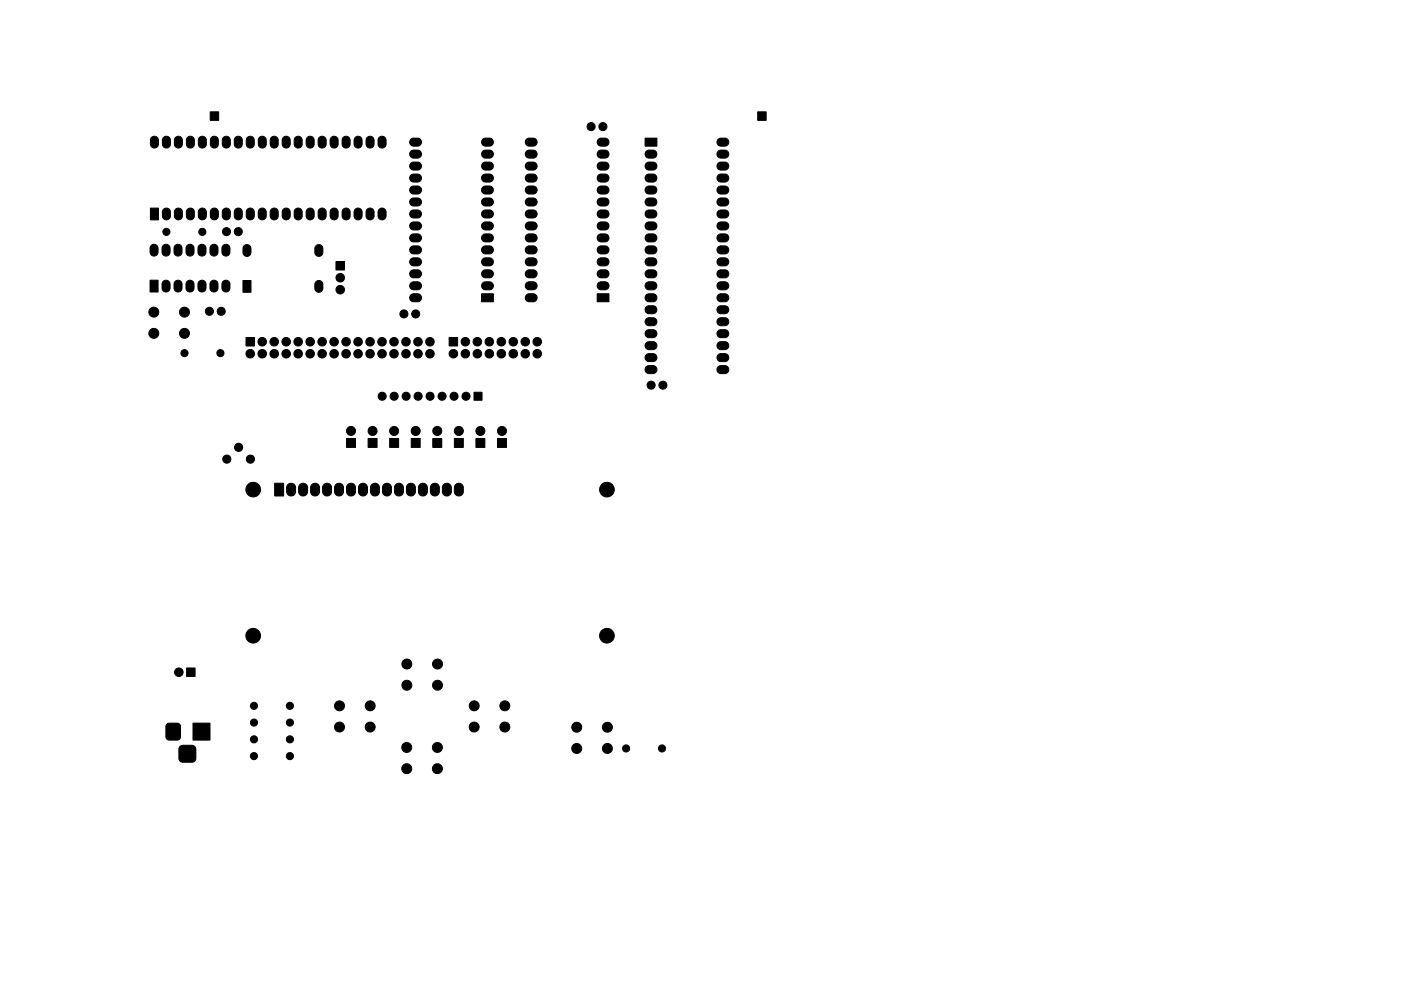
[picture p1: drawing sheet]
<svg xmlns="http://www.w3.org/2000/svg" width="297mm" height="210mm" viewBox="0 0 297 210" stroke-linecap="round" stroke-linejoin="round" font-family="sans-serif">
<g fill="#000" stroke="#000" stroke-width=".21">
<path d="M32.1 29.2a.85 .85 0 0 1 .9-.2 .85 .85 0 0 1 .6 .7v.9a.85 .85 0 0 1-.9 .8 .85 .85 0 0 1-.8-.8v-1zM34.7 29.2a.85 .85 0 0 1 .9-.2 .85 .85 0 0 1 .5 .7v.9a.85 .85 0 0 1-.8 .8 .85 .85 0 0 1-.9-.8v-1zM37.2 29.2a.85 .85 0 0 1 .9-.2 .85 .85 0 0 1 .6 .7v.9a.85 .85 0 0 1-.9 .8 .85 .85 0 0 1-.8-.8v-1zM39.8 29.2a.85 .85 0 0 1 .9-.2 .85 .85 0 0 1 .5 .7v.9a.85 .85 0 0 1-.8 .8 .85 .85 0 0 1-.9-.8v-1zM42.3 29.2a.85 .85 0 0 1 .9-.2 .85 .85 0 0 1 .6 .7v.9a.85 .85 0 0 1-.9 .8 .85 .85 0 0 1-.9-.8l.1-1zM44.8 29.2a.85 .85 0 0 1 .9-.2 .85 .85 0 0 1 .6 .7v.9a.85 .85 0 0 1-.9 .8 .85 .85 0 0 1-.8-.8v-1zM44.6 23.7h1.8v1.8h-1.8zM47.4 29.2a.85 .85 0 0 1 .9-.2 .85 .85 0 0 1 .5 .7v.9a.85 .85 0 0 1-.8 .8 .85 .85 0 0 1-.9-.8v-1zM49.9 29.2a.85 .85 0 0 1 .9-.2 .85 .85 0 0 1 .6 .7v.9a.85 .85 0 0 1-.9 .8 .85 .85 0 0 1-.8-.8v-1zM52.5 29.2a.85 .85 0 0 1 .9-.2 .85 .85 0 0 1 .5 .7v.9a.85 .85 0 0 1-.8 .8 .85 .85 0 0 1-.9-.8v-1zM55 29.2a.85 .85 0 0 1 .9-.2 .85 .85 0 0 1 .6 .7v.9a.85 .85 0 0 1-.9 .8 .85 .85 0 0 1-.9-.8l.1-1zM57.5 29.2a.85 .85 0 0 1 .9-.2 .85 .85 0 0 1 .6 .7v.9a.85 .85 0 0 1-.9 .8 .85 .85 0 0 1-.8-.8v-1z"/>
<path d="M60.1 29.2a.85 .85 0 0 1 .9-.2 .85 .85 0 0 1 .5 .7v.9a.85 .85 0 0 1-.8 .8 .85 .85 0 0 1-.9-.8v-1zM62.6 29.2a.85 .85 0 0 1 .9-.2 .85 .85 0 0 1 .6 .7v.9a.85 .85 0 0 1-.9 .8 .85 .85 0 0 1-.8-.8v-1zM65.2 29.2a.85 .85 0 0 1 .9-.2 .85 .85 0 0 1 .5 .7v.9a.85 .85 0 0 1-.8 .8 .85 .85 0 0 1-.9-.8v-1zM67.7 29.2a.85 .85 0 0 1 .9-.2 .85 .85 0 0 1 .6 .7v.9a.85 .85 0 0 1-.9 .8 .85 .85 0 0 1-.9-.8l.1-1zM70.2 29.2a.85 .85 0 0 1 .9-.2 .85 .85 0 0 1 .6 .7v.9a.85 .85 0 0 1-.9 .8 .85 .85 0 0 1-.8-.8v-1zM72.8 29.2a.85 .85 0 0 1 .9-.2 .85 .85 0 0 1 .5 .7v.9a.85 .85 0 0 1-.8 .8 .85 .85 0 0 1-.9-.8v-1zM75.3 29.2a.85 .85 0 0 1 .9-.2 .85 .85 0 0 1 .6 .7v.9a.85 .85 0 0 1-.9 .8 .85 .85 0 0 1-.8-.8v-1zM77.9 29.2a.85 .85 0 0 1 .9-.2 .85 .85 0 0 1 .5 .7v.9a.85 .85 0 0 1-.8 .8 .85 .85 0 0 1-.9-.8v-1zM80.4 29.2a.85 .85 0 0 1 .9-.2 .85 .85 0 0 1 .6 .7v.9a.85 .85 0 0 1-.9 .8 .85 .85 0 0 1-.9-.8l.1-1zM87.1 39.7l.4-.2h1.1a.85 .85 0 0 1 .8 .8 .85 .85 0 0 1-.8 .9h-.9a.85 .85 0 0 1-.8-.6 .85 .85 0 0 1 .2-.9zM87.1 37.2l.4-.3h1.1a.85 .85 0 0 1 .8 .9 .85 .85 0 0 1-.8 .8h-.9a.85 .85 0 0 1-.8-.5 .85 .85 0 0 1 .2-.9zM87.1 34.6l.4-.2h1.1a.85 .85 0 0 1 .8 .8 .85 .85 0 0 1-.8 .9h-.9a.85 .85 0 0 1-.8-.6 .85 .85 0 0 1 .2-.9z"/>
<path d="M87.1 32.1l.4-.2 1.1-.1a.85 .85 0 0 1 .8 .9 .85 .85 0 0 1-.8 .8h-.9a.85 .85 0 0 1-.8-.5 .85 .85 0 0 1 .2-.9zM87.1 29.6l.4-.3h1.1a.85 .85 0 0 1 .8 .9 .85 .85 0 0 1-.8 .8h-.9a.85 .85 0 0 1-.8-.5 .85 .85 0 0 1 .2-.9zM102.3 39.7l.5-.2h1a.85 .85 0 0 1 .8 .8 .85 .85 0 0 1-.8 .9h-.9a.85 .85 0 0 1-.7-.6 .85 .85 0 0 1 .1-.9zM102.3 37.2l.5-.3h1a.85 .85 0 0 1 .8 .9 .85 .85 0 0 1-.8 .8h-.9a.85 .85 0 0 1-.7-.5 .85 .85 0 0 1 .1-.9zM102.3 34.6l.5-.2h1a.85 .85 0 0 1 .8 .8 .85 .85 0 0 1-.8 .9h-.9a.85 .85 0 0 1-.7-.6 .85 .85 0 0 1 .1-.9zM102.3 32.1l.5-.2 1-.1a.85 .85 0 0 1 .8 .9 .85 .85 0 0 1-.8 .8h-.9a.85 .85 0 0 1-.7-.5 .85 .85 0 0 1 .1-.9zM102.3 29.6l.5-.3h1a.85 .85 0 0 1 .8 .9 .85 .85 0 0 1-.8 .8h-.9a.85 .85 0 0 1-.7-.5 .85 .85 0 0 1 .1-.9zM111.6 39.7l.5-.2h1a.85 .85 0 0 1 .8 .8 .85 .85 0 0 1-.8 .9h-.9a.85 .85 0 0 1-.8-.6 .85 .85 0 0 1 .2-.9zM111.6 37.2l.5-.3h1a.85 .85 0 0 1 .8 .9 .85 .85 0 0 1-.8 .8h-.9a.85 .85 0 0 1-.8-.5 .85 .85 0 0 1 .2-.9zM111.6 34.6l.5-.2h1a.85 .85 0 0 1 .8 .8 .85 .85 0 0 1-.8 .9h-.9a.85 .85 0 0 1-.8-.6 .85 .85 0 0 1 .2-.9zM111.6 32.1l.5-.2 1-.1a.85 .85 0 0 1 .8 .9 .85 .85 0 0 1-.8 .8h-.9a.85 .85 0 0 1-.8-.5 .85 .85 0 0 1 .2-.9zM111.6 29.6l.5-.3h1a.85 .85 0 0 1 .8 .9 .85 .85 0 0 1-.8 .8h-.9a.85 .85 0 0 1-.8-.5 .85 .85 0 0 1 .2-.9z"/>
<path d="M126.9 39.7l.4-.2h1a.85 .85 0 0 1 .8 .8 .85 .85 0 0 1-.8 .9h-.9a.85 .85 0 0 1-.7-.6 .85 .85 0 0 1 .2-.9zM126.9 37.2l.4-.3h1a.85 .85 0 0 1 .8 .9 .85 .85 0 0 1-.8 .8h-.9a.85 .85 0 0 1-.7-.5 .85 .85 0 0 1 .2-.9zM126.9 34.6l.4-.2h1a.85 .85 0 0 1 .8 .8 .85 .85 0 0 1-.8 .9h-.9a.85 .85 0 0 1-.7-.6 .85 .85 0 0 1 .2-.9zM126.9 32.1l.4-.2 1-.1a.85 .85 0 0 1 .8 .9 .85 .85 0 0 1-.8 .8h-.9a.85 .85 0 0 1-.7-.5 .85 .85 0 0 1 .2-.9zM126.9 29.6l.4-.3h1a.85 .85 0 0 1 .8 .9 .85 .85 0 0 1-.8 .8h-.9a.85 .85 0 0 1-.7-.5 .85 .85 0 0 1 .2-.9zM137 39.7l.5-.2h1a.85 .85 0 0 1 .8 .8 .85 .85 0 0 1-.8 .9h-.9a.85 .85 0 0 1-.8-.6 .85 .85 0 0 1 .2-.9zM137 37.2l.5-.3h1a.85 .85 0 0 1 .8 .9 .85 .85 0 0 1-.8 .8h-.9a.85 .85 0 0 1-.8-.5 .85 .85 0 0 1 .2-.9zM137 34.6l.5-.2h1a.85 .85 0 0 1 .8 .8 .85 .85 0 0 1-.8 .9h-.9a.85 .85 0 0 1-.8-.6 .85 .85 0 0 1 .2-.9zM137 32.1l.5-.2 1-.1a.85 .85 0 0 1 .8 .9 .85 .85 0 0 1-.8 .8h-.9a.85 .85 0 0 1-.8-.5 .85 .85 0 0 1 .2-.9zM136.8 29.3h2.5v1.7h-2.5zM152.3 39.7l.4-.2h1a.85 .85 0 0 1 .8 .8 .85 .85 0 0 1-.8 .9h-.9a.85 .85 0 0 1-.7-.6 .85 .85 0 0 1 .2-.9zM152.3 37.2l.4-.3h1a.85 .85 0 0 1 .8 .9 .85 .85 0 0 1-.8 .8h-.9a.85 .85 0 0 1-.7-.5 .85 .85 0 0 1 .2-.9z"/>
<path d="M152.3 34.6l.4-.2h1a.85 .85 0 0 1 .8 .8 .85 .85 0 0 1-.8 .9h-.9a.85 .85 0 0 1-.7-.6 .85 .85 0 0 1 .2-.9zM152.3 32.1l.4-.2 1-.1a.85 .85 0 0 1 .8 .9 .85 .85 0 0 1-.8 .8h-.9a.85 .85 0 0 1-.7-.5 .85 .85 0 0 1 .2-.9zM152.3 29.6l.4-.3h1a.85 .85 0 0 1 .8 .9 .85 .85 0 0 1-.8 .8h-.9a.85 .85 0 0 1-.7-.5 .85 .85 0 0 1 .2-.9zM160.6 23.7h1.8v1.8h-1.8zM32.1 52.1a.85 .85 0 0 1 .9-.2 .85 .85 0 0 1 .5 .7v.9a.85 .85 0 0 1-.8 .8 .85 .85 0 0 1-.9-.8v-1zM31.9 44.1h1.7v2.5h-1.7zM34.6 59.7a.85 .85 0 0 1 .9-.2 .85 .85 0 0 1 .6 .8v.8a.85 .85 0 0 1-.9 .9 .85 .85 0 0 1-.8-.9v-1zM34.6 52.1a.85 .85 0 0 1 .9-.2 .85 .85 0 0 1 .6 .7v.9a.85 .85 0 0 1-.9 .8 .85 .85 0 0 1-.8-.8v-1zM34.7 44.4a.85 .85 0 0 1 .9-.2 .85 .85 0 0 1 .5 .8v.8a.85 .85 0 0 1-.8 .9 .85 .85 0 0 1-.9-.9v-1zM37.1 59.7h.1a.85 .85 0 0 1 .9-.2 .85 .85 0 0 1 .5 .8v.8a.85 .85 0 0 1-.9 .9 .85 .85 0 0 1-.8-.9v-1zM37.1 52.1a.85 .85 0 0 1 1-.2 .85 .85 0 0 1 .5 .7v.9a.85 .85 0 0 1-.9 .8 .85 .85 0 0 1-.8-.8v-1zM37.2 44.4a.85 .85 0 0 1 .9-.2 .85 .85 0 0 1 .6 .8v.8a.85 .85 0 0 1-.9 .9 .85 .85 0 0 1-.8-.9v-1z"/>
<path d="M39.7 59.7a.85 .85 0 0 1 .9-.2 .85 .85 0 0 1 .5 .8v.8a.85 .85 0 0 1-.8 .9 .85 .85 0 0 1-.9-.9v-1zM39.7 52.1a.85 .85 0 0 1 .9-.2 .85 .85 0 0 1 .5 .7v.9a.85 .85 0 0 1-.8 .8 .85 .85 0 0 1-.9-.8v-1zM39.8 44.4a.85 .85 0 0 1 .9-.2 .85 .85 0 0 1 .5 .8v.8a.85 .85 0 0 1-.8 .9 .85 .85 0 0 1-.9-.9v-1zM42.2 59.7a.85 .85 0 0 1 .9-.2 .85 .85 0 0 1 .6 .8v.8a.85 .85 0 0 1-.9 .9 .85 .85 0 0 1-.8-.9v-1zM42.2 52.1a.85 .85 0 0 1 .9-.2 .85 .85 0 0 1 .6 .7v.9a.85 .85 0 0 1-.9 .8 .85 .85 0 0 1-.8-.8v-1zM42.3 44.4a.85 .85 0 0 1 .9-.2 .85 .85 0 0 1 .6 .8v.8a.85 .85 0 0 1-.9 .9 .85 .85 0 0 1-.9-.9l.1-1zM44.8 59.7a.85 .85 0 0 1 .9-.2 .85 .85 0 0 1 .5 .8v.8a.85 .85 0 0 1-.8 .9 .85 .85 0 0 1-.9-.9v-1zM44.8 52.1a.85 .85 0 0 1 .9-.2 .85 .85 0 0 1 .5 .7v.9a.85 .85 0 0 1-.8 .8 .85 .85 0 0 1-.9-.8v-1zM44.8 44.4a.85 .85 0 0 1 .9-.2 .85 .85 0 0 1 .6 .8v.8a.85 .85 0 0 1-.9 .9 .85 .85 0 0 1-.8-.9v-1zM47.3 59.7a.85 .85 0 0 1 .9-.2 .85 .85 0 0 1 .6 .8v.8a.85 .85 0 0 1-.9 .9 .85 .85 0 0 1-.8-.9v-1zM47.3 52.1a.85 .85 0 0 1 .9-.2 .85 .85 0 0 1 .6 .7v.9a.85 .85 0 0 1-.9 .8 .85 .85 0 0 1-.8-.8v-1zM47.4 44.4a.85 .85 0 0 1 .9-.2 .85 .85 0 0 1 .5 .8v.8a.85 .85 0 0 1-.8 .9 .85 .85 0 0 1-.9-.9v-1z"/>
<path d="M49.9 44.4a.85 .85 0 0 1 .9-.2 .85 .85 0 0 1 .6 .8v.8a.85 .85 0 0 1-.9 .9 .85 .85 0 0 1-.8-.9v-1zM51.8 52.1a.85 .85 0 0 1 .9-.1 .85 .85 0 0 1 .5 .7v.9a.85 .85 0 0 1-.8 .8 .85 .85 0 0 1-.9-.8v-1zM52.5 44.4a.85 .85 0 0 1 .9-.2 .85 .85 0 0 1 .5 .8v.8a.85 .85 0 0 1-.8 .9 .85 .85 0 0 1-.9-.9v-1zM55 44.4a.85 .85 0 0 1 .9-.2 .85 .85 0 0 1 .6 .8v.8a.85 .85 0 0 1-.9 .9 .85 .85 0 0 1-.9-.9l.1-1zM57.5 44.4a.85 .85 0 0 1 .9-.2 .85 .85 0 0 1 .6 .8v.8a.85 .85 0 0 1-.9 .9 .85 .85 0 0 1-.8-.9v-1zM60.1 44.4a.85 .85 0 0 1 .9-.2 .85 .85 0 0 1 .5 .8v.8a.85 .85 0 0 1-.8 .9 .85 .85 0 0 1-.9-.9v-1zM62.6 44.4a.85 .85 0 0 1 .9-.2 .85 .85 0 0 1 .6 .8v.8a.85 .85 0 0 1-.9 .9 .85 .85 0 0 1-.8-.9v-1zM65.2 44.4a.85 .85 0 0 1 .9-.2 .85 .85 0 0 1 .5 .8v.8a.85 .85 0 0 1-.8 .9 .85 .85 0 0 1-.9-.9v-1zM67 59.8l.1-.1a.85 .85 0 0 1 .9-.1 .85 .85 0 0 1 .5 .7v.9a.85 .85 0 0 1-.9 .8 .85 .85 0 0 1-.8-.8v-1zM67 52.1h.1a.85 .85 0 0 1 .9-.1 .85 .85 0 0 1 .5 .7v.9a.85 .85 0 0 1-.9 .8 .85 .85 0 0 1-.8-.8v-1zM67.7 44.4a.85 .85 0 0 1 .9-.2 .85 .85 0 0 1 .6 .8v.8a.85 .85 0 0 1-.9 .9 .85 .85 0 0 1-.9-.9l.1-1zM70.2 44.4a.85 .85 0 0 1 .9-.2 .85 .85 0 0 1 .6 .8v.8a.85 .85 0 0 1-.9 .9 .85 .85 0 0 1-.8-.9v-1z"/>
<path d="M71.2 55.5h1.8v1.8h-1.8zM72.8 44.4a.85 .85 0 0 1 .9-.2 .85 .85 0 0 1 .5 .8v.8a.85 .85 0 0 1-.8 .9 .85 .85 0 0 1-.9-.9v-1zM75.3 44.4a.85 .85 0 0 1 .9-.2 .85 .85 0 0 1 .6 .8v.8a.85 .85 0 0 1-.9 .9 .85 .85 0 0 1-.8-.9v-1zM77.9 44.4a.85 .85 0 0 1 .9-.2 .85 .85 0 0 1 .5 .8v.8a.85 .85 0 0 1-.8 .9 .85 .85 0 0 1-.9-.9v-1zM80.4 44.4a.85 .85 0 0 1 .9-.2 .85 .85 0 0 1 .6 .8v.8a.85 .85 0 0 1-.9 .9 .85 .85 0 0 1-.9-.9l.1-1zM87.1 60l.4-.2h1.1a.85 .85 0 0 1 .8 .8 .85 .85 0 0 1-.8 .9h-.9a.85 .85 0 0 1-.8-.6 .85 .85 0 0 1 .2-.9zM87.1 57.5l.4-.2 1.1-.1a.85 .85 0 0 1 .8 .9 .85 .85 0 0 1-.8 .8h-.9a.85 .85 0 0 1-.8-.5 .85 .85 0 0 1 .2-.9zM87.1 55l.4-.3h1.1a.85 .85 0 0 1 .8 .9 .85 .85 0 0 1-.8 .8h-.9a.85 .85 0 0 1-.8-.5 .85 .85 0 0 1 .2-.9zM87.1 52.4l.4-.2h1.1a.85 .85 0 0 1 .8 .8 .85 .85 0 0 1-.8 .9h-.9a.85 .85 0 0 1-.8-.6 .85 .85 0 0 1 .2-.9zM87.1 49.9l.4-.3h1.1a.85 .85 0 0 1 .8 .9 .85 .85 0 0 1-.8 .8h-.9a.85 .85 0 0 1-.8-.5 .85 .85 0 0 1 .2-.9zM87.1 47.3l.4-.2h1.1a.85 .85 0 0 1 .8 .8 .85 .85 0 0 1-.8 .9h-.9a.85 .85 0 0 1-.8-.6 .85 .85 0 0 1 .2-.9zM87.1 44.8l.4-.2 1.1-.1a.85 .85 0 0 1 .8 .9 .85 .85 0 0 1-.8 .8h-.9a.85 .85 0 0 1-.8-.5 .85 .85 0 0 1 .2-.9z"/>
<path d="M87.1 42.3l.4-.3h1.1a.85 .85 0 0 1 .8 .9 .85 .85 0 0 1-.8 .8h-.9a.85 .85 0 0 1-.8-.5 .85 .85 0 0 1 .2-.9zM102.3 60l.5-.2h1a.85 .85 0 0 1 .8 .8 .85 .85 0 0 1-.8 .9h-.9a.85 .85 0 0 1-.7-.6 .85 .85 0 0 1 .1-.9zM102.3 57.5l.5-.2 1-.1a.85 .85 0 0 1 .8 .9 .85 .85 0 0 1-.8 .8h-.9a.85 .85 0 0 1-.7-.5 .85 .85 0 0 1 .1-.9zM102.3 55l.5-.3h1a.85 .85 0 0 1 .8 .9 .85 .85 0 0 1-.8 .8h-.9a.85 .85 0 0 1-.7-.5 .85 .85 0 0 1 .1-.9zM102.3 52.4l.5-.2h1a.85 .85 0 0 1 .8 .8 .85 .85 0 0 1-.8 .9h-.9a.85 .85 0 0 1-.7-.6 .85 .85 0 0 1 .1-.9zM102.3 49.9l.5-.3h1a.85 .85 0 0 1 .8 .9 .85 .85 0 0 1-.8 .8h-.9a.85 .85 0 0 1-.7-.5 .85 .85 0 0 1 .1-.9zM102.3 47.3l.5-.2h1a.85 .85 0 0 1 .8 .8 .85 .85 0 0 1-.8 .9h-.9a.85 .85 0 0 1-.7-.6 .85 .85 0 0 1 .1-.9zM102.3 44.8l.5-.2 1-.1a.85 .85 0 0 1 .8 .9 .85 .85 0 0 1-.8 .8h-.9a.85 .85 0 0 1-.7-.5 .85 .85 0 0 1 .1-.9zM102.3 42.3l.5-.3h1a.85 .85 0 0 1 .8 .9 .85 .85 0 0 1-.8 .8h-.9a.85 .85 0 0 1-.7-.5 .85 .85 0 0 1 .1-.9zM111.6 60l.5-.2h1a.85 .85 0 0 1 .8 .8 .85 .85 0 0 1-.8 .9h-.9a.85 .85 0 0 1-.8-.6 .85 .85 0 0 1 .2-.9zM111.6 57.5l.5-.2 1-.1a.85 .85 0 0 1 .8 .9 .85 .85 0 0 1-.8 .8h-.9a.85 .85 0 0 1-.8-.5 .85 .85 0 0 1 .2-.9zM111.6 55l.5-.3h1a.85 .85 0 0 1 .8 .9 .85 .85 0 0 1-.8 .8h-.9a.85 .85 0 0 1-.8-.5 .85 .85 0 0 1 .2-.9z"/>
<path d="M111.6 52.4l.5-.2h1a.85 .85 0 0 1 .8 .8 .85 .85 0 0 1-.8 .9h-.9a.85 .85 0 0 1-.8-.6 .85 .85 0 0 1 .2-.9zM111.6 49.9l.5-.3h1a.85 .85 0 0 1 .8 .9 .85 .85 0 0 1-.8 .8h-.9a.85 .85 0 0 1-.8-.5 .85 .85 0 0 1 .2-.9zM111.6 47.3l.5-.2h1a.85 .85 0 0 1 .8 .8 .85 .85 0 0 1-.8 .9h-.9a.85 .85 0 0 1-.8-.6 .85 .85 0 0 1 .2-.9zM111.6 44.8l.5-.2 1-.1a.85 .85 0 0 1 .8 .9 .85 .85 0 0 1-.8 .8h-.9a.85 .85 0 0 1-.8-.5 .85 .85 0 0 1 .2-.9zM111.6 42.3l.5-.3h1a.85 .85 0 0 1 .8 .9 .85 .85 0 0 1-.8 .8h-.9a.85 .85 0 0 1-.8-.5 .85 .85 0 0 1 .2-.9zM126.9 60l.4-.2h1a.85 .85 0 0 1 .8 .8 .85 .85 0 0 1-.8 .9h-.9a.85 .85 0 0 1-.7-.6 .85 .85 0 0 1 .2-.9zM126.9 57.5l.4-.2 1-.1a.85 .85 0 0 1 .8 .9 .85 .85 0 0 1-.8 .8h-.9a.85 .85 0 0 1-.7-.5 .85 .85 0 0 1 .2-.9zM126.9 55l.4-.3h1a.85 .85 0 0 1 .8 .9 .85 .85 0 0 1-.8 .8h-.9a.85 .85 0 0 1-.7-.5 .85 .85 0 0 1 .2-.9zM126.9 52.4l.4-.2h1a.85 .85 0 0 1 .8 .8 .85 .85 0 0 1-.8 .9h-.9a.85 .85 0 0 1-.7-.6 .85 .85 0 0 1 .2-.9zM126.9 49.9l.4-.3h1a.85 .85 0 0 1 .8 .9 .85 .85 0 0 1-.8 .8h-.9a.85 .85 0 0 1-.7-.5 .85 .85 0 0 1 .2-.9zM126.9 47.3l.4-.2h1a.85 .85 0 0 1 .8 .8 .85 .85 0 0 1-.8 .9h-.9a.85 .85 0 0 1-.7-.6 .85 .85 0 0 1 .2-.9zM126.9 44.8l.4-.2 1-.1a.85 .85 0 0 1 .8 .9 .85 .85 0 0 1-.8 .8h-.9a.85 .85 0 0 1-.7-.5 .85 .85 0 0 1 .2-.9z"/>
<path d="M126.9 42.3l.4-.3h1a.85 .85 0 0 1 .8 .9 .85 .85 0 0 1-.8 .8h-.9a.85 .85 0 0 1-.7-.5 .85 .85 0 0 1 .2-.9zM137 60l.5-.2h1a.85 .85 0 0 1 .8 .8 .85 .85 0 0 1-.8 .9h-.9a.85 .85 0 0 1-.8-.6 .85 .85 0 0 1 .2-.9zM137 57.5l.5-.2 1-.1a.85 .85 0 0 1 .8 .9 .85 .85 0 0 1-.8 .8h-.9a.85 .85 0 0 1-.8-.5 .85 .85 0 0 1 .2-.9zM137 55l.5-.3h1a.85 .85 0 0 1 .8 .9 .85 .85 0 0 1-.8 .8h-.9a.85 .85 0 0 1-.8-.5 .85 .85 0 0 1 .2-.9zM137 52.4l.5-.2h1a.85 .85 0 0 1 .8 .8 .85 .85 0 0 1-.8 .9h-.9a.85 .85 0 0 1-.8-.6 .85 .85 0 0 1 .2-.9zM137 49.9l.5-.3h1a.85 .85 0 0 1 .8 .9 .85 .85 0 0 1-.8 .8h-.9a.85 .85 0 0 1-.8-.5 .85 .85 0 0 1 .2-.9zM137 47.3l.5-.2h1a.85 .85 0 0 1 .8 .8 .85 .85 0 0 1-.8 .9h-.9a.85 .85 0 0 1-.8-.6 .85 .85 0 0 1 .2-.9zM137 44.8l.5-.2 1-.1a.85 .85 0 0 1 .8 .9 .85 .85 0 0 1-.8 .8h-.9a.85 .85 0 0 1-.8-.5 .85 .85 0 0 1 .2-.9zM137 42.3l.5-.3h1a.85 .85 0 0 1 .8 .9 .85 .85 0 0 1-.8 .8h-.9a.85 .85 0 0 1-.8-.5 .85 .85 0 0 1 .2-.9zM152.3 60l.4-.2h1a.85 .85 0 0 1 .8 .8 .85 .85 0 0 1-.8 .9h-.9a.85 .85 0 0 1-.7-.6 .85 .85 0 0 1 .2-.9zM152.3 57.5l.4-.2 1-.1a.85 .85 0 0 1 .8 .9 .85 .85 0 0 1-.8 .8h-.9a.85 .85 0 0 1-.7-.5 .85 .85 0 0 1 .2-.9zM152.3 55l.4-.3h1a.85 .85 0 0 1 .8 .9 .85 .85 0 0 1-.8 .8h-.9a.85 .85 0 0 1-.7-.5 .85 .85 0 0 1 .2-.9z"/>
<path d="M152.3 52.4l.4-.2h1a.85 .85 0 0 1 .8 .8 .85 .85 0 0 1-.8 .9h-.9a.85 .85 0 0 1-.7-.6 .85 .85 0 0 1 .2-.9zM152.3 49.9l.4-.3h1a.85 .85 0 0 1 .8 .9 .85 .85 0 0 1-.8 .8h-.9a.85 .85 0 0 1-.7-.5 .85 .85 0 0 1 .2-.9zM152.3 47.3l.4-.2h1a.85 .85 0 0 1 .8 .8 .85 .85 0 0 1-.8 .9h-.9a.85 .85 0 0 1-.7-.6 .85 .85 0 0 1 .2-.9zM152.3 44.8l.4-.2 1-.1a.85 .85 0 0 1 .8 .9 .85 .85 0 0 1-.8 .8h-.9a.85 .85 0 0 1-.7-.5 .85 .85 0 0 1 .2-.9zM152.3 42.3l.4-.3h1a.85 .85 0 0 1 .8 .9 .85 .85 0 0 1-.8 .8h-.9a.85 .85 0 0 1-.7-.5 .85 .85 0 0 1 .2-.9zM31.8 59.4h1.7v2.6h-1.7zM51.5 59.5h1.7v2.5h-1.7zM52.2 71.6h1.8v1.8h-1.8zM87.1 62.6l.4-.3h1.1a.85 .85 0 0 1 .8 .9 .85 .85 0 0 1-.8 .8h-.9a.85 .85 0 0 1-.8-.5 .85 .85 0 0 1 .2-.9zM95.2 71.6h1.8v1.8h-1.8zM102.1 62.3h2.5v1.7h-2.5zM111.6 62.6l.5-.3h1a.85 .85 0 0 1 .8 .9 .85 .85 0 0 1-.8 .8h-.9a.85 .85 0 0 1-.8-.5 .85 .85 0 0 1 .2-.9z"/>
<path d="M126.6 62.3h2.5v1.7h-2.5zM137 77.8l.5-.2h1a.85 .85 0 0 1 .8 .8 .85 .85 0 0 1-.8 .9h-.9a.85 .85 0 0 1-.8-.6 .85 .85 0 0 1 .2-.9zM137 75.3l.5-.3h1a.85 .85 0 0 1 .8 .9 .85 .85 0 0 1-.8 .8h-.9a.85 .85 0 0 1-.8-.5 .85 .85 0 0 1 .2-.9zM137 72.7l.5-.2h1a.85 .85 0 0 1 .8 .8 .85 .85 0 0 1-.8 .9h-.9a.85 .85 0 0 1-.8-.6 .85 .85 0 0 1 .2-.9zM137 70.2l.5-.2 1-.1a.85 .85 0 0 1 .8 .9 .85 .85 0 0 1-.8 .8h-.9a.85 .85 0 0 1-.8-.5 .85 .85 0 0 1 .2-.9zM137 67.7l.5-.3h1a.85 .85 0 0 1 .8 .9 .85 .85 0 0 1-.8 .8h-.9a.85 .85 0 0 1-.8-.5 .85 .85 0 0 1 .2-.9zM137 65.1l.5-.2h1a.85 .85 0 0 1 .8 .8 .85 .85 0 0 1-.8 .9h-.9a.86 .86 0 0 1-.8-.6 .86 .86 0 0 1 .2-.9zM137 62.6l.5-.3h1a.85 .85 0 0 1 .8 .9 .85 .85 0 0 1-.8 .8h-.9a.85 .85 0 0 1-.8-.5 .85 .85 0 0 1 .2-.9zM152.3 77.8l.4-.2h1a.85 .85 0 0 1 .8 .8 .85 .85 0 0 1-.8 .9h-.9a.85 .85 0 0 1-.7-.6 .85 .85 0 0 1 .2-.9zM152.3 75.3l.4-.3h1a.85 .85 0 0 1 .8 .9 .85 .85 0 0 1-.8 .8h-.9a.85 .85 0 0 1-.7-.5 .85 .85 0 0 1 .2-.9zM152.3 72.7l.4-.2h1a.85 .85 0 0 1 .8 .8 .85 .85 0 0 1-.8 .9h-.9a.85 .85 0 0 1-.7-.6 .85 .85 0 0 1 .2-.9zM152.3 70.2l.4-.2 1-.1a.85 .85 0 0 1 .8 .9 .85 .85 0 0 1-.8 .8h-.9a.85 .85 0 0 1-.7-.5 .85 .85 0 0 1 .2-.9z"/>
<path d="M152.3 67.7l.4-.3h1a.85 .85 0 0 1 .8 .9 .85 .85 0 0 1-.8 .8h-.9a.85 .85 0 0 1-.7-.5 .85 .85 0 0 1 .2-.9zM152.3 65.1l.4-.2h1a.85 .85 0 0 1 .8 .8 .85 .85 0 0 1-.8 .9h-.9a.86 .86 0 0 1-.7-.6 .86 .86 0 0 1 .2-.9zM152.3 62.6l.4-.3h1a.85 .85 0 0 1 .8 .9 .85 .85 0 0 1-.8 .8h-.9a.85 .85 0 0 1-.7-.5 .85 .85 0 0 1 .2-.9zM73.5 93h1.9v1.9h-1.9zM78 93h1.9v1.9h-1.9zM82.6 93h1.9v1.9h-1.9zM87.2 93h1.9v1.9h-1.9zM91.8 93h1.9v1.9h-1.9zM96.3 93h1.9v1.9h-1.9zM100.5 83.2h1.7v1.7h-1.7zM100.9 93h1.9v1.9h-1.9zM105.5 93h1.9v1.9h-1.9z"/>
<path d="M58.2 102.5h1.9v2.7h-1.9zM61 102.8a.95 .95 0 0 1 1.1-.2 .95 .95 0 0 1 .6 .8v.9a.95 .95 0 0 1-1 .9 .95 .95 0 0 1-.9-.9v-1zM63.6 102.8a.95 .95 0 0 1 1-.2 .95 .95 0 0 1 .6 .8v.9a.95 .95 0 0 1-.9 .9 .95 .95 0 0 1-1-.9v-1zM66.1 102.8a.95 .95 0 0 1 1-.2 .95 .95 0 0 1 .7 .8v.9a.95 .95 0 0 1-1 .9 .95 .95 0 0 1-.9-.9v-1zM68.7 102.8a.95 .95 0 0 1 1-.2 .95 .95 0 0 1 .6 .8v.9a.95 .95 0 0 1-1 .9 .95 .95 0 0 1-.9-.9v-1zM71.2 102.8a.95 .95 0 0 1 1-.2 .95 .95 0 0 1 .6 .8v.9a.95 .95 0 0 1-.9 .9 .95 .95 0 0 1-1-.9v-1zM73.7 102.8a.95 .95 0 0 1 1.1-.2 .95 .95 0 0 1 .6 .8v.9a.95 .95 0 0 1-1 .9 .95 .95 0 0 1-.9-.9v-1zM76.3 102.8a.95 .95 0 0 1 1-.2 .95 .95 0 0 1 .6 .8v.9a.95 .95 0 0 1-.9 .9 .95 .95 0 0 1-1-.9v-1zM78.8 102.8a.95 .95 0 0 1 1-.2 .95 .95 0 0 1 .7 .8v.9a.95 .95 0 0 1-1 .9 .95 .95 0 0 1-.9-.9v-1zM81.4 102.8a.95 .95 0 0 1 1-.2 .95 .95 0 0 1 .6 .8v.9a.95 .95 0 0 1-1 .9 .95 .95 0 0 1-.9-.9v-1zM83.9 102.8a.95 .95 0 0 1 1-.2 .95 .95 0 0 1 .6 .8v.9a.95 .95 0 0 1-.9 .9 .95 .95 0 0 1-1-.9v-1zM86.4 102.8a.95 .95 0 0 1 1.1-.2 .95 .95 0 0 1 .6 .8v.9a.95 .95 0 0 1-1 .9 .95 .95 0 0 1-.9-.9v-1z"/>
<path d="M89 102.8a.95 .95 0 0 1 1-.2 .95 .95 0 0 1 .6 .8v.9a.95 .95 0 0 1-.9 .9 .95 .95 0 0 1-1-.9v-1zM91.5 102.8a.95 .95 0 0 1 1-.2 .95 .95 0 0 1 .7 .8v.9a.95 .95 0 0 1-1 .9 .95 .95 0 0 1-.9-.9v-1zM94.1 102.8a.95 .95 0 0 1 1-.2 .95 .95 0 0 1 .6 .8v.9a.95 .95 0 0 1-1 .9 .95 .95 0 0 1-.9-.9v-1zM96.6 102.8a.95 .95 0 0 1 1-.2 .95 .95 0 0 1 .6 .8v.9a.95 .95 0 0 1-.9 .9 .95 .95 0 0 1-1-.9v-1zM35.4 153.6l.5-.2h1.7a.71 .71 0 0 1 .7 .7v2.2a.71 .71 0 0 1-.7 .7h-1.7a.71 .71 0 0 1-.7-.7v-2.2zM38.2 158.4l.6-.3h1.9a.84 .84 0 0 1 .8 .9v1.9a.84 .84 0 0 1-.8 .8h-1.9a.84 .84 0 0 1-.9-.8v-1.9zM39.6 141.7h1.8v1.8h-1.8zM40.9 153.4h3.6v3.6h-3.6z"/>
<circle cx="125.3" cy="26.9" r=".86"/>
<circle cx="127.8" cy="26.9" r=".86"/>
<circle cx="35.3" cy="49.2" r=".75"/>
<circle cx="42.9" cy="49.2" r=".75"/>
<circle cx="48" cy="49.1" r=".86"/>
<circle cx="50.5" cy="49.1" r=".86"/>
<circle cx="72.1" cy="58.9" r=".9"/>
<circle cx="32.6" cy="70.7" r="1.06"/>
<circle cx="32.6" cy="66.2" r="1.06"/>
<circle cx="39.1" cy="70.7" r="1.06"/>
<circle cx="39.1" cy="66.2" r="1.06"/>
<circle cx="39.1" cy="74.9" r=".75"/>
<circle cx="44.4" cy="66" r=".86"/>
<circle cx="46.7" cy="74.9" r=".75"/>
<circle cx="46.9" cy="66" r=".86"/>
<circle cx="53.1" cy="75.1" r=".9"/>
<circle cx="55.6" cy="75.1" r=".9"/>
<circle cx="55.6" cy="72.5" r=".9"/>
<circle cx="58.1" cy="75.1" r=".9"/>
<circle cx="58.1" cy="72.5" r=".9"/>
<circle cx="60.7" cy="75.1" r=".9"/>
<circle cx="60.7" cy="72.5" r=".9"/>
<circle cx="63.2" cy="75.1" r=".9"/>
<circle cx="63.2" cy="72.5" r=".9"/>
<circle cx="65.8" cy="75.1" r=".9"/>
<circle cx="65.8" cy="72.5" r=".9"/>
<circle cx="68.3" cy="75.1" r=".9"/>
<circle cx="68.3" cy="72.5" r=".9"/>
<circle cx="70.8" cy="75.1" r=".9"/>
<circle cx="70.8" cy="72.5" r=".9"/>
<circle cx="72.1" cy="61.5" r=".9"/>
<circle cx="73.4" cy="75.1" r=".9"/>
<circle cx="73.4" cy="72.5" r=".9"/>
<circle cx="75.9" cy="75.1" r=".9"/>
<circle cx="75.9" cy="72.5" r=".9"/>
<circle cx="78.5" cy="75.1" r=".9"/>
<circle cx="78.5" cy="72.5" r=".9"/>
<circle cx="81" cy="75.1" r=".9"/>
<circle cx="81" cy="72.5" r=".9"/>
<circle cx="83.5" cy="75.1" r=".9"/>
<circle cx="83.5" cy="72.5" r=".9"/>
<circle cx="85.6" cy="66.6" r=".86"/>
<circle cx="86.1" cy="75.1" r=".9"/>
<circle cx="86.1" cy="72.5" r=".9"/>
<circle cx="88.1" cy="66.6" r=".86"/>
<circle cx="88.6" cy="75.1" r=".9"/>
<circle cx="88.6" cy="72.5" r=".9"/>
<circle cx="91.2" cy="75.1" r=".9"/>
<circle cx="91.2" cy="72.5" r=".9"/>
<circle cx="96.1" cy="75.1" r=".9"/>
<circle cx="98.7" cy="72.5" r=".9"/>
<circle cx="98.7" cy="75.1" r=".9"/>
<circle cx="101.2" cy="75.1" r=".9"/>
<circle cx="101.2" cy="72.5" r=".9"/>
<circle cx="103.7" cy="75.1" r=".9"/>
<circle cx="103.7" cy="72.5" r=".9"/>
<circle cx="106.3" cy="72.5" r=".9"/>
<circle cx="106.3" cy="75.1" r=".9"/>
<circle cx="108.8" cy="75.1" r=".9"/>
<circle cx="108.8" cy="72.5" r=".9"/>
<circle cx="111.4" cy="75.1" r=".9"/>
<circle cx="111.4" cy="72.5" r=".9"/>
<circle cx="113.9" cy="75.1" r=".9"/>
<circle cx="113.9" cy="72.5" r=".9"/>
<circle cx="48.1" cy="97.4" r=".87"/>
<circle cx="50.6" cy="94.9" r=".87"/>
<circle cx="53.1" cy="97.4" r=".87"/>
<circle cx="74.4" cy="91.4" r=".96"/>
<circle cx="79" cy="91.4" r=".96"/>
<circle cx="81" cy="84.1" r=".86"/>
<circle cx="83.6" cy="84.1" r=".86"/>
<circle cx="83.6" cy="91.4" r=".96"/>
<circle cx="86.1" cy="84.1" r=".86"/>
<circle cx="88.1" cy="91.4" r=".96"/>
<circle cx="88.6" cy="84.1" r=".86"/>
<circle cx="91.2" cy="84.1" r=".86"/>
<circle cx="92.7" cy="91.4" r=".96"/>
<circle cx="93.7" cy="84.1" r=".86"/>
<circle cx="96.3" cy="84.1" r=".86"/>
<circle cx="97.3" cy="91.4" r=".96"/>
<circle cx="98.8" cy="84.1" r=".86"/>
<circle cx="101.9" cy="91.4" r=".96"/>
<circle cx="106.4" cy="91.4" r=".96"/>
<circle cx="138" cy="81.7" r=".86"/>
<circle cx="140.5" cy="81.7" r=".86"/>
<circle cx="53.7" cy="103.9" r="1.56"/>
<circle cx="128.7" cy="103.9" r="1.56"/>
<circle cx="53.7" cy="134.9" r="1.56"/>
<circle cx="128.7" cy="134.9" r="1.56"/>
<circle cx="37.9" cy="142.6" r=".9"/>
<circle cx="53.8" cy="156.9" r=".75"/>
<circle cx="53.8" cy="153.3" r=".75"/>
<circle cx="53.9" cy="149.8" r=".75"/>
<circle cx="61.5" cy="156.9" r=".75"/>
<circle cx="61.5" cy="149.8" r=".75"/>
<circle cx="61.5" cy="153.3" r=".75"/>
<circle cx="72" cy="154.3" r="1.06"/>
<circle cx="72" cy="149.8" r="1.06"/>
<circle cx="78.5" cy="154.3" r="1.06"/>
<circle cx="78.5" cy="149.8" r="1.06"/>
<circle cx="86.2" cy="158.6" r="1.06"/>
<circle cx="86.3" cy="140.9" r="1.06"/>
<circle cx="86.3" cy="145.4" r="1.06"/>
<circle cx="92.7" cy="158.6" r="1.06"/>
<circle cx="92.8" cy="140.9" r="1.06"/>
<circle cx="92.8" cy="145.4" r="1.06"/>
<circle cx="100.5" cy="154.3" r="1.06"/>
<circle cx="100.5" cy="149.8" r="1.06"/>
<circle cx="107" cy="154.3" r="1.06"/>
<circle cx="107" cy="149.8" r="1.06"/>
<circle cx="122.3" cy="154.3" r="1.06"/>
<circle cx="122.3" cy="158.8" r="1.06"/>
<circle cx="128.8" cy="154.3" r="1.06"/>
<circle cx="128.8" cy="158.8" r="1.06"/>
<circle cx="132.7" cy="158.8" r=".75"/>
<circle cx="140.4" cy="158.8" r=".75"/>
<circle cx="53.8" cy="160.4" r=".75"/>
<circle cx="61.5" cy="160.4" r=".75"/>
<circle cx="86.2" cy="163.1" r="1.06"/>
<circle cx="92.7" cy="163.1" r="1.06"/>
</g>
</svg>
